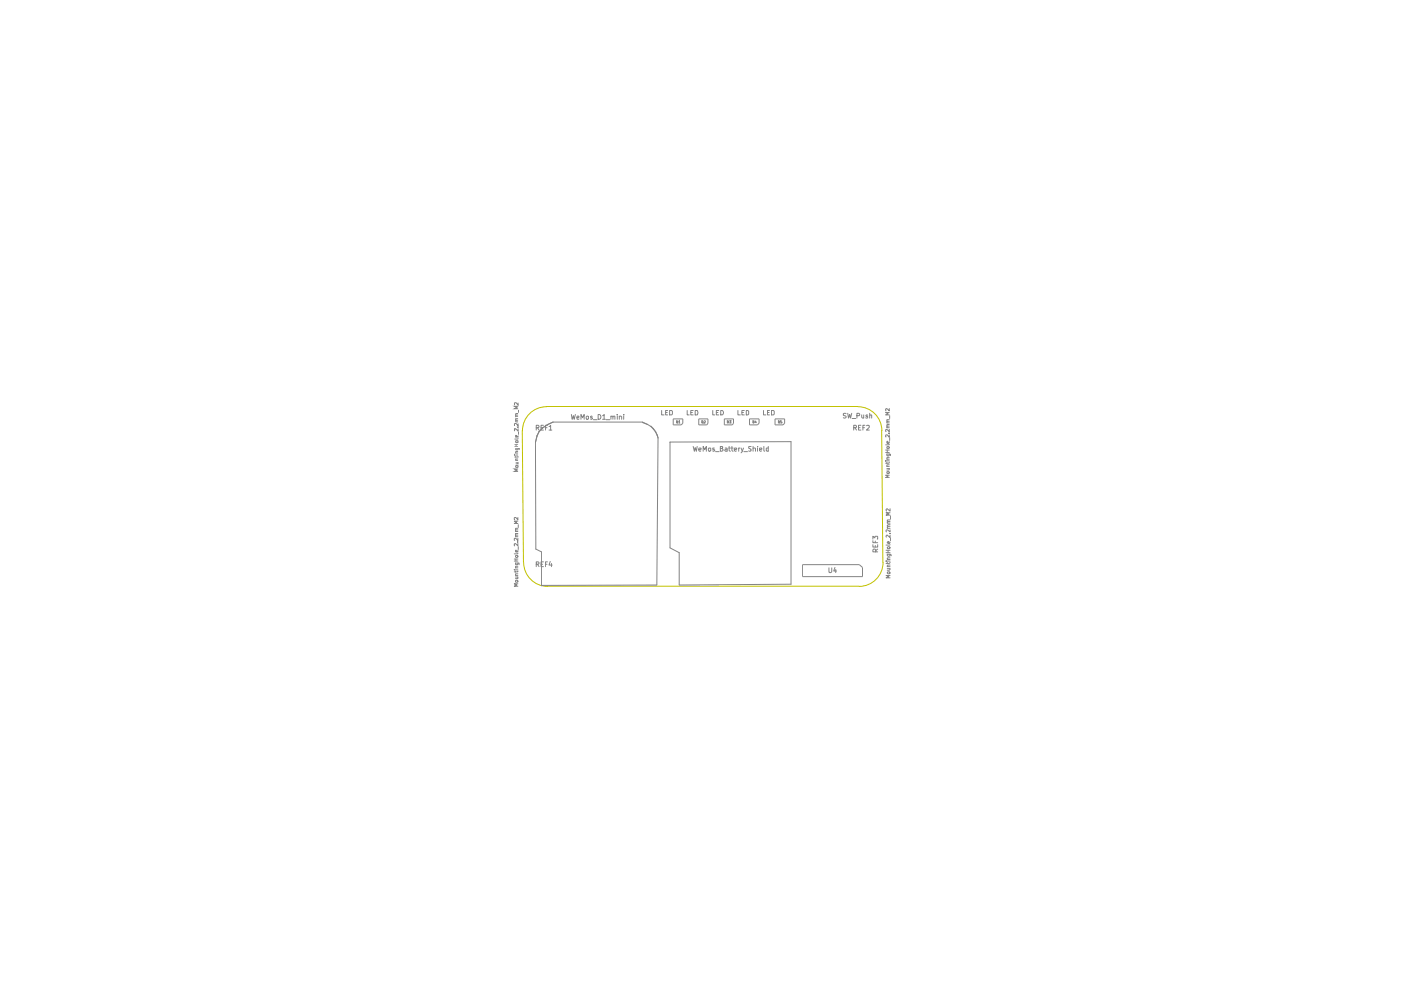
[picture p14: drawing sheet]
<svg xmlns="http://www.w3.org/2000/svg" width="297mm" height="210mm" viewBox="0 0 297 210" stroke-linecap="round" stroke-linejoin="round" font-family="sans-serif">
<path d="M110.7 91.3l.3 27.9M115.8 86.2h66M115.9 86.2a5.1 5.1 0 0 0-5.1 5.1M181.9 86.2a5.1 5.1 0 0 1 5.1 5.1M186.9 91.3l.3 27.9M111 119.3a5.1 5.1 0 0 0 5.1 5M187.2 119.3a5.1 5.1 0 0 1-5.1 5M116.1 124.3h66" fill="none" stroke="#c2c200" stroke-width=".21"/>
<g fill="none" stroke="#848484" stroke-width=".21">
<path d="M109.1 96.5h.1M109.1 94.6h.7M109.1 94.2h.7M109.3 98.8h.5v.2l-.4 .1zM109.3 93.5l.5-.1v.4h-.5zM109.3 96.7v.3M109.3 98h.5M109.3 97.7h.5M109.3 96.5h.5M109.3 96.1h.5M109.3 89.5h.5M109.3 88.3h.5"/>
<path d="M109.4 94.2v.4M109.8 98v.3h-.5M109.8 90.6h.1M109.8 99.4h-.7l.5 .3-.5 .2h.7M109.8 97.3h-.5l.1 .4M109.8 96.7v.2h-.7M109.8 95.7h-.4v.4M109.8 95v.4l-.5-.1v-.3h.8v.4M109.8 92.9v.2h-.7M109.8 92.3v.4h-.5v-.4h.2l.1 .4M109.8 90.9v.5l-.6-.5v.5M109.8 89.8v.5l-.4-.5-.3 .1 .1 .3"/>
<path d="M109.8 89.1h-.5l.1 .4M109.8 88.8h-.5l.1 .3M109.8 88h-.4v.3M109.8 87.7h-.4v.3M109.8 86.1h-.7l.5 .3-.5 .3h.7M109.8 85.4v.5l-.4-.5-.3 .1 .1 .3M109.9 86.9v.6M109.9 91.6v.6M113.5 93.8l.1 22.6 1.2 .6v7.2M113.7 90.7h.5l.1-.4-.2-.1h-.4v1M113.9 90.7l.4 .5M114.3 91.5l-.4 1-.4 1.3"/>
<path d="M114.3 91.5l-.4 .9-.4 1.4M114.7 90.7h.3M115 90.7l-.7 .8M115.2 90.2h-.5v1h.5M115.6 90.7h.4M116.1 90.2h-.5v1M116.1 90l1.1-.5h19l1.1 .5M116.1 90l-1.1 .8-.7 .7M116.1 90l-1.1 .7M116.4 90.4l.3-.2v1M116.4 91.2h.6M121.1 87.9l.2 1 .3-.8 .1 .8 .3-1"/>
<path d="M122.3 88.6l.5-.1-.1-.3-.4 .1v.5h.5M123.2 88.9v-1l.3 .7 .4-.7v1M124.3 88.4l.1-.2 .4 .1v.5l-.4 .1-.1-.2zM125.5 88.3l-.1-.1-.2 .3 .4 .2-.1 .2-.3-.1M125.8 89h.8M126.8 87.9a.52 .52 0 0 1 .6 .5 .52 .52 0 0 1-.6 .5zM127.7 88.1l.4-.2v1M127.7 88.9h.6M128.5 89h.8M129.5 88.3h.4v.6M129.5 88.2v.7M129.9 88.4l.2-.2 .3 .1v.6"/>
<path d="M130.9 87.9v.1M130.9 88.2v.7M131.3 88.3l.3-.1 .2 .2v.5M131.3 88.2v.7M132.2 87.9v.1M132.2 88.2v.7M136.2 89.6l1.1 .4M137.3 90a4.5 4.5 0 0 1 2 2.3M138 90.3l1 1.2 .3 .8M139.3 92.3l.2 .6-.2 31.1-24.5 .1M139.3 92.3l.2 .5M140.3 87v1h.5"/>
<path d="M141.1 87.5h.4M141.5 87h-.4v1h.4M142 87h.4l.2 .2v.6l-.2 .2h-.4zM142.1 93.7l25.6-.1v30.3l-23.7 .1v-6.8l-1.9-1zM142.7 88.8h2.1v.9l-.4 .4h-1.7zM143.5 89.2l.2 .2-.1 .3h-.1zM143.9 89.4l.1-.2v.5M143.9 89.7h.3M145.7 87v1h.4M146.5 87.5h.3M147 87h-.5v1h.5M147 94.7l.2 1 .2-.8 .2 .8 .2-1"/>
<path d="M147.4 87l.5 .1 .1 .4-.2 .5h-.4zM148.2 95.3l.5-.1-.1-.2-.4 .1v.4l.1 .2 .3-.1M148.2 88.8h1.9v.9l-.3 .4h-1.6zM148.8 89.2l.2 .1v.4h-.2zM149.1 95.7v-1l.3 .6 .4-.6v1M149.3 89.3h.2l-.2 .4h.2M150.3 95l.4 .1v.5h-.4zM151.1 87v1h.4M151.5 95h-.4v.2l.4 .3-.1 .2-.3-.1M151.7 95.8h.8M151.9 87.5h.3M152.4 87h-.5v1h.5"/>
<path d="M152.7 95.1h.4v-.4h-.4v1l.5-.1 .1-.3-.2-.2M152.8 87h.3a.55 .55 0 0 1 0 1h-.3zM153.6 88.8h1.9v.9l-.2 .4h-1.7zM153.7 95l.5 .1v.6M154.2 95.2h-.4l-.1 .2 .1 .3 .4-.1M154.2 89.2l.3 .1-.1 .4h-.2zM154.5 95h.3M154.6 94.7v.8l.2 .2M154.6 89.2h.4l-.2 .3h.2v.2h-.4M155 95h.4M155.2 94.7v.8l.2 .2M155.7 95.3l.5-.1-.1-.2-.4 .1v.4l.2 .2 .2-.1"/>
<path d="M156.4 87v1h.6M156.6 95v.7M156.9 95l-.3 .2M157.1 95l.3 .7M157.3 87.5h.3M157.6 95l-.5 1M157.7 95.8h.8M157.8 87h-.5v1h.5M158.2 87h.4l.1 .2v.6l-.1 .2h-.4zM158.9 88.8h2v.9l-.3 .4h-1.7zM159.2 94.7h-.5l.1 .4 .4 .1v.4h-.5M159.6 89.2l.3 .1-.1 .4h-.2z"/>
<path d="M159.7 95.1h.5v.6M159.7 94.7v1M160.2 89.2l-.2 .3h.4M160.3 89.4v.3M160.6 94.7h.1M160.6 95v.7M161 95.3l.5-.1-.1-.2-.4 .1v.4l.2 .2 .2-.1M161.9 87v1h.5M162 94.7v.9l.1 .1M162.7 87.5h.4M162.9 95l-.4 .1v.5h.4M162.9 94.7v1"/>
<path d="M163.1 87h-.4v1h.4M163.6 87h.4l.2 .2v.6l-.2 .2h-.4zM164.3 88.8h2.1v.9l-.4 .4h-1.7zM165 89.2l.3 .2-.1 .3h-.2zM165.7 89.2h-.2v.3h.2l.1 .1-.3 .1M179.4 87.7h-.6v.4l.6 .2-.3 .3h-.3M179.7 87.6l.2 1 .3-.7 .1 .7 .3-1M180.7 88.7h.7M181 90.7h.5l.1-.4-.2-.1h-.4v1M181.3 90.7l.3 .5M181.7 88.1h.5l.1-.3-.2-.2h-.4v1M182 90.7h.4"/>
<path d="M182.5 90.2h-.5v1h.5M182.7 88v.5l.2 .1h.2M183 90.7h.3M183.1 88v.6M183.4 90.2h-.4v1M183.7 90.3h.6v.3l-.6 .6h.6M184 88.1l-.3-.1-.2 .1 .5 .2v.3h-.5M184.4 88.1h.4v.5M184.4 87.6v1M187.8 97.7h.1M187.8 95.9h.7M187.8 95.4h.7"/>
<path d="M188 94.7h.5v.3l-.4 .1zM188 97.7h.5M188 90.7h.5M188 89.7h.5M188 99.3h.5M188 98.9h.5M188 98v.3M188 97.4h.5M188.1 95.4v.5M188.5 99.3v.4h-.5M188.5 91.9h.1M188.5 98.6h-.4v.3"/>
<path d="M188.5 98v.2h-.7M188.5 97h-.5l.1 .4M188.5 96.3v.3h-.5v-.3h.7l.1 .3M188.5 94.2l-.7 .1M188.5 93.6v.4h-.4l-.1-.4h.2l.1 .4M188.5 92.2v.5l-.4-.5-.3 .1 .1 .3M188.5 91v.5l-.6-.5-.1 .1 .1 .4M188.5 90.3h-.4v.4M188.5 90h-.4v.3M188.5 89.3h-.5l.1 .4M188.5 89h-.5l.1 .3M188.5 87.5h-.7l.5 .2-.5 .3h.7"/>
<path d="M188.5 86.6v.5l-.6-.5-.1 .1 .1 .4M188.6 88.1v.6M188.6 92.8v.6M109 119h.8M109 118.5h.8M109.3 117.9l.4-.1 .1 .3h-.5zM109.3 113.8h.5M109.3 112.7h.5M109.4 118.5v.5M109.7 114.9h.1M109.8 119.4l-.1 .3-.4-.1v-.2h.8v.3M109.8 117.3l-.1 .1h-.7"/>
<path d="M109.8 116.7v.3h-.5v-.3h.2v.3M109.8 115.2v.5l-.6-.5-.2 .1 .1 .4M109.8 114.1v.5l-.4-.5-.4 .1 .1 .4M109.8 113.5h-.5l.1 .3M109.8 113.1h-.5l.1 .4M109.8 112.4h-.4v.3M109.8 112h-.4v.4M109.8 110.5h-.8l.5 .2-.5 .3h.8M109.8 109.7v.5l-.4-.5-.4 .1 .1 .4M109.9 111.3v.5M109.9 115.9v.6M113.7 119.6h.5l.1-.3-.2-.2h-.4v1"/>
<path d="M113.9 119.6l.4 .5M114.7 119.6h.3M115.2 119.1h-.5v1h.5M115.6 119.6h.4M116.1 119.1h-.5v1M116.7 119l-.3 .8h.7M116.9 119.5v.6M170.2 119.7h12l.7 .6v2h-12.7zM185.1 115.5v.5h1v-.5M185.1 114.6v.5h1M185.1 114.3v-.6l.4 .3 .1-.3h.4v.6M185.6 114.7v.4"/>
<path d="M185.6 115.7v.3M185.7 117v-.4l-.5-.2-.1 .2v.4h1M186.1 116.4l-.4 .4M187.9 119h.1M187.9 117.2h.8M187.9 116.7h.8M188 100.1l.5-.1v.3h-.5zM188.1 117.5h.7l.2 .2-.1 .2M188.1 116.1l.4-.2 .2 .3-.1 .1h-.4zM188.1 119h.6M188.1 119.2v.3M188.1 118.6h.6"/>
<path d="M188.1 112h.6M188.1 110.9h.6M188.2 117.5l-.1 .3 .2 .1 .4-.1-.1-.3M188.3 116.7v.5M188.5 100.8h-.7l.5 .2-.5 .3h.7M188.6 114.9l.1 .2-.2 .1h-.2l-.2-.2 .3-.2 .1 .4M188.6 113.1h.1M188.7 119.8h-.4l-.2 .2 .1 .1M188.7 119.2l-.2 .3h-.6M188.7 118.3h-.5v.3M188.7 115.5l-.8 .1M188.7 113.5v.5l-.6-.5-.2 .1v.3"/>
<path d="M188.7 112.4v.4l-.5-.4h-.3v.4M188.7 111.6h-.4l-.2 .2 .1 .2M188.7 111.3h-.4l-.2 .1 .2 .2M188.7 110.6h-.5v.3M188.7 110.2h-.5l-.1 .3 .2 .1M188.7 108.7h-.8l.6 .3-.6 .2h.8M188.7 107.9v.5l-.6-.5-.2 .1v.4M188.8 109.4v.7M188.8 114v.6M109 120.8h.1M109.3 123.1l.3-.1 .2 .1v.3h-.4zM109.3 122.3h.5"/>
<path d="M109.3 122h.5M109.3 121.1v.2M109.3 120.8h.5M109.3 120.4h.5M109.7 122.3l.1 .4h-.5M109.8 123.8h-.8l.5 .2-.5 .3h.8M109.8 121.7h-.5l.1 .3M109.8 121.1v.1h-.8M109.8 120.1h-.4v.3M175.8 120.4v.9l.1 .1 .4-.2v-.8M177 120.3l-.2 .8h.6M177.2 120.7v.7"/>
<path d="M188.1 120.6h.6M188.1 120.1h.6M188.2 121.2h.4l.1 .3-.4 .2-.2-.2zM188.6 120.6l.1 .1-.2 .2h-.4M188.7 122h-.8l.6 .3-.6 .2h.8"/>
</g>
</svg>
